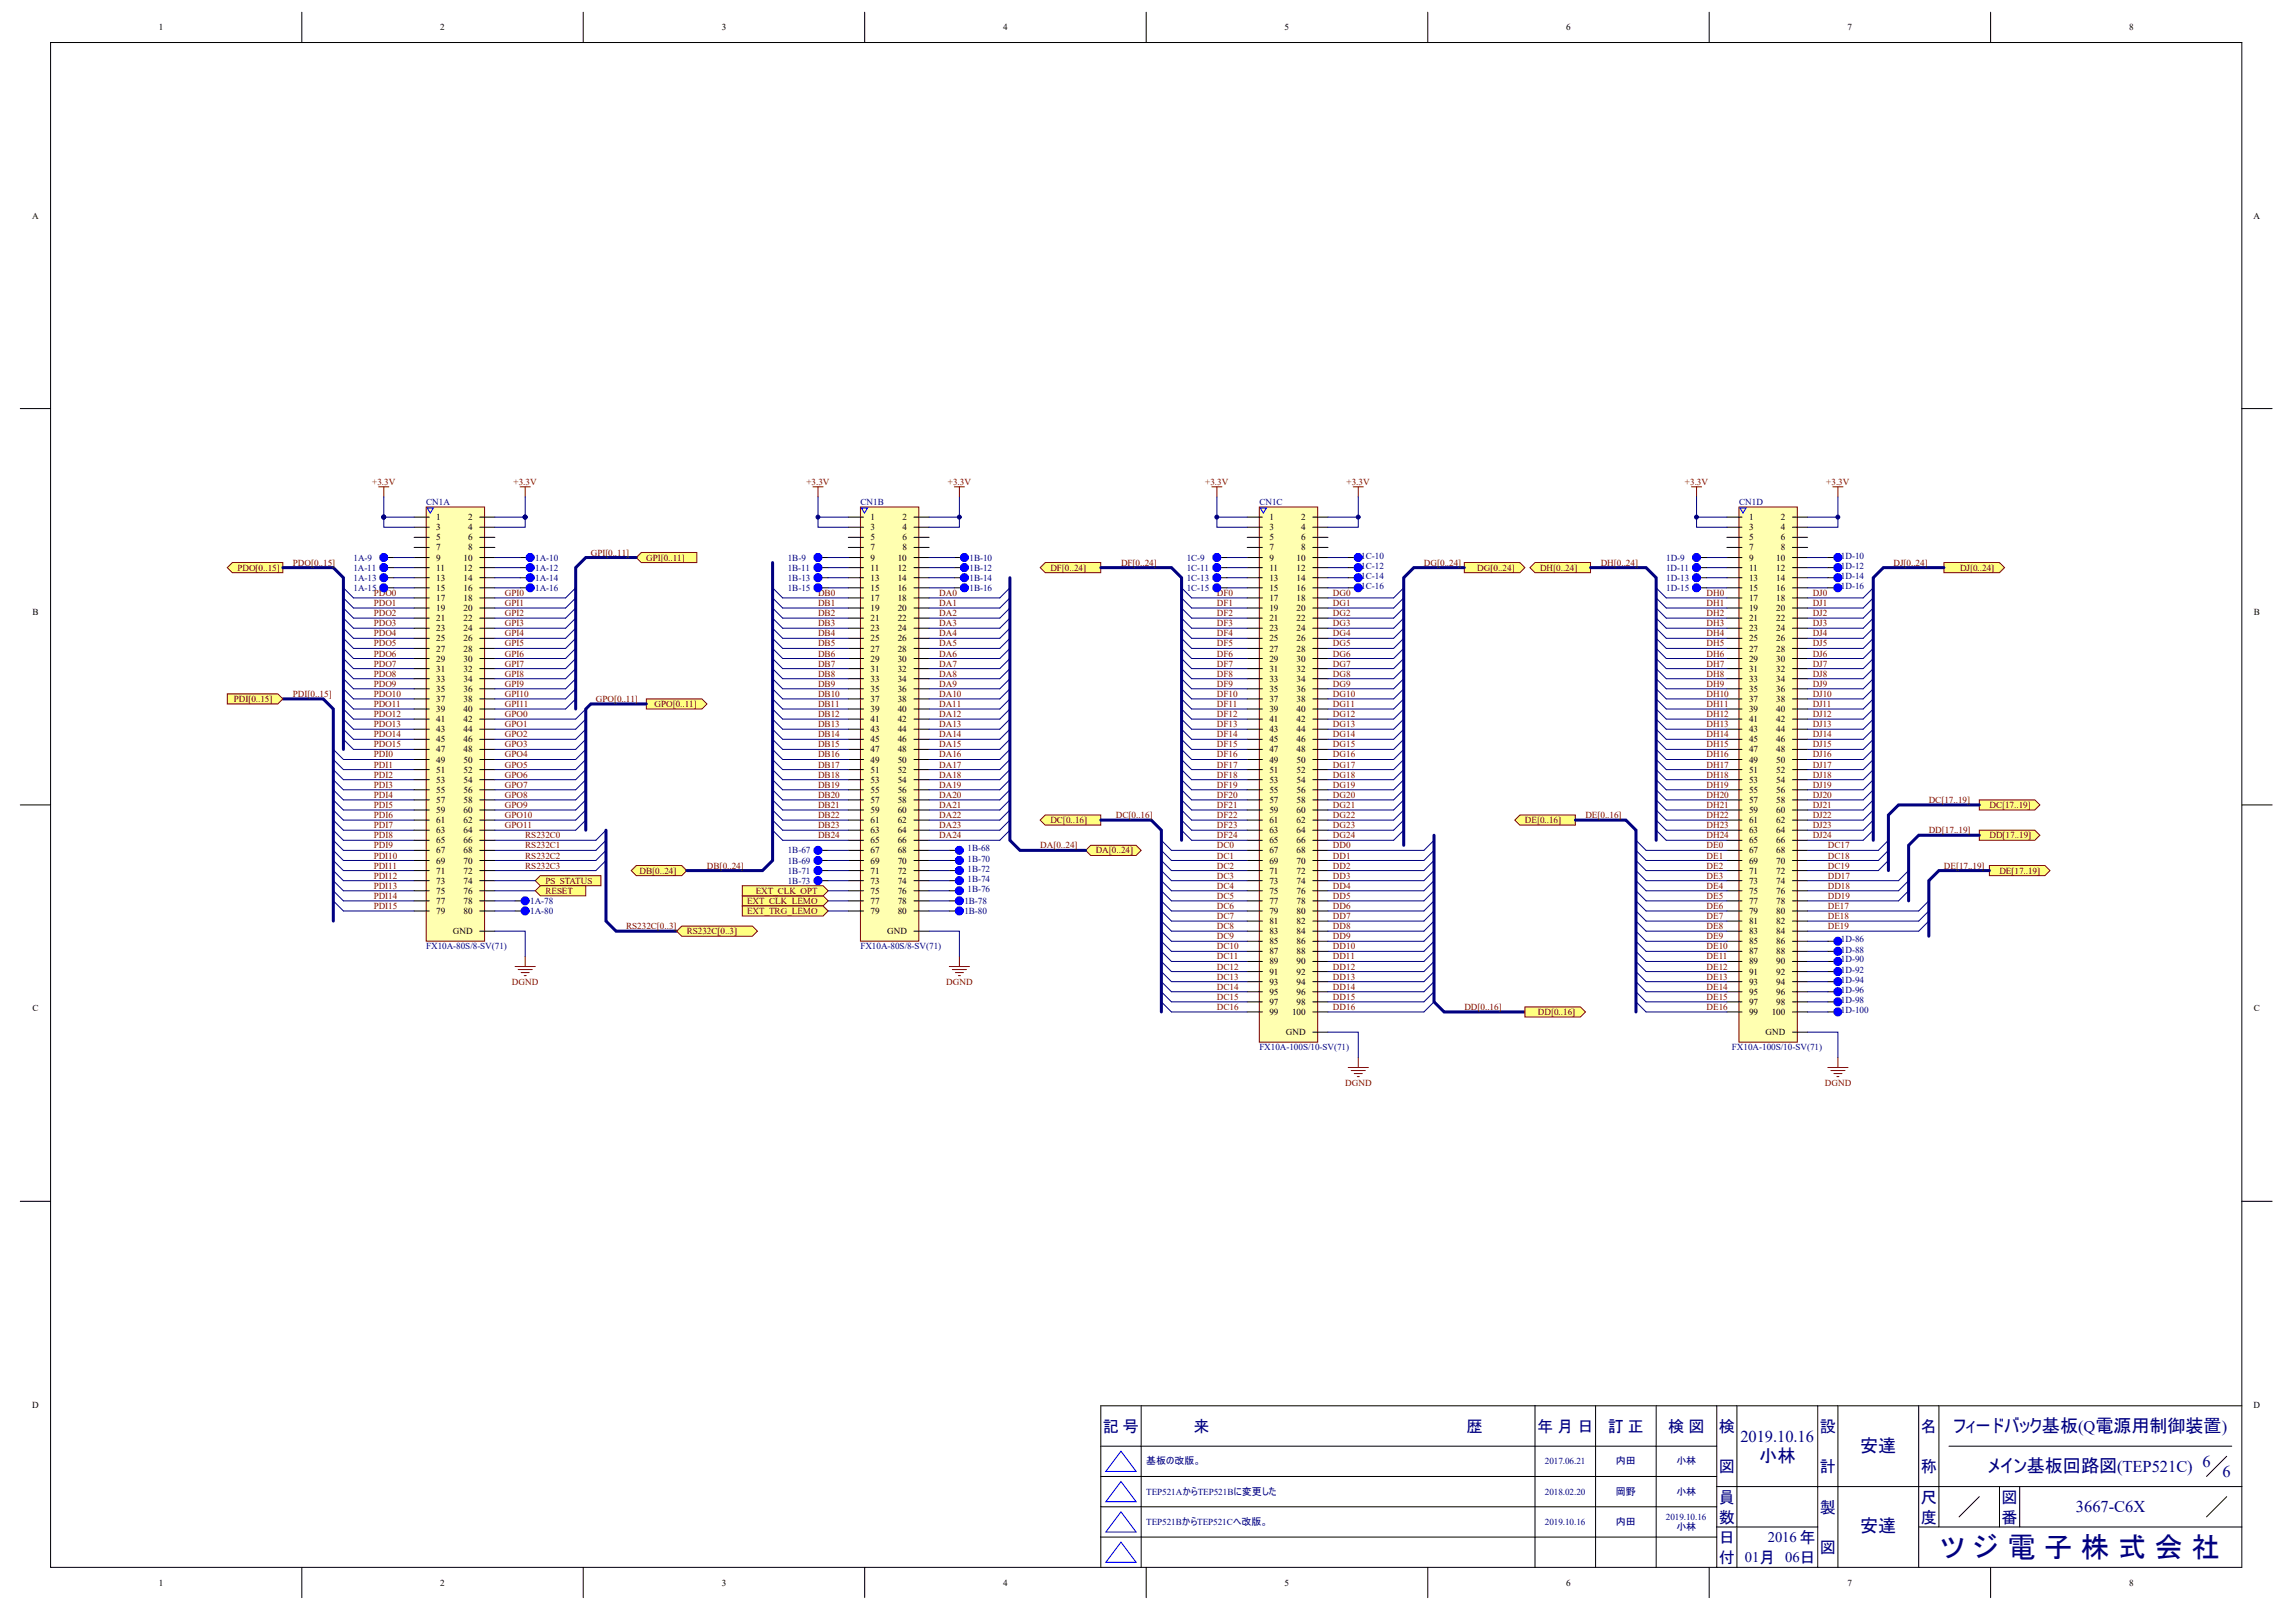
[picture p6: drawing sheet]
<svg xmlns="http://www.w3.org/2000/svg" width="584mm" height="410mm" viewBox="0 0 584 410" stroke-linecap="round" stroke-linejoin="round" font-family="sans-serif">
<defs><g id="words">
<text font-size="7.2" fill="#000080" x="493.6" y="396">ツ ジ 電 子 株 式 会 社</text>
<g font-size="4.6" fill="#000080">
<text x="497" y="364">フィードバック基板(Q電源用制御装置)</text>
<text x="447.6" y="371.7">小林</text>
<text x="473.2" y="369.2">安達</text>
<text x="505.7" y="374.3">メイン基板回路図(TEP521C)</text>
<text x="473.2" y="389.7">安達</text>
</g>
<g font-size="4.2" fill="#000080">
<text x="442.7" y="366.6">2019.10.16</text>
<text x="560.3" y="373">6</text>
<text x="565.4" y="375.6">6</text>
<text x="528.1" y="384.6">3667-C6X</text>
</g>
<g font-size="4.1" fill="#000080">
<text x="280.5" y="364.1">記 号</text>
<text x="303.7" y="364.1">来</text>
<text x="373" y="364.1">歴</text>
<text x="391" y="364.1">年 月 日</text>
<text x="409" y="364.1">訂 正</text>
<text x="424.4" y="364.1">検 図</text>
<text x="437.2" y="364.1">検</text>
<text x="462.9" y="364.1">設</text>
<text x="488.6" y="364.1">名</text>
<text x="437.2" y="374.4">図</text>
<text x="462.9" y="374.4">計</text>
<text x="488.6" y="374.4">称</text>
<text x="437.2" y="382.1">員</text>
<text x="488.6" y="382.1">尺</text>
<text x="509.2" y="382.1">図</text>
<text x="437.2" y="387.2">数</text>
<text x="462.9" y="384.6">製</text>
<text x="488.6" y="387.2">度</text>
<text x="509.2" y="387.2">番</text>
<text x="437.2" y="392.4">日</text>
<text x="462.9" y="394.9">図</text>
<text x="437.2" y="397.5">付</text>
</g>
<g font-size="3.7" fill="#000080">
<text x="449.7" y="392.1">2016年</text>
<text x="443.9" y="397.3">01月 06日</text>
</g>
<g font-size="2.5" fill="#000080">
<text x="291.6" y="372.4">基板の改版。</text>
<text x="411.1" y="372.4">内田</text>
<text x="426.5" y="372.4">小林</text>
<text x="411.1" y="380.1">岡野</text>
<text x="426.5" y="380.1">小林</text>
<text x="411.1" y="387.8">内田</text>
<text x="426.5" y="389.1">小林</text>
</g>
<g font-size="2.3">
<text x="40.4" y="7.8">1</text>
<text x="112" y="7.8">2</text>
<text x="183.6" y="7.8">3</text>
<text x="255.2" y="7.8">4</text>
<text x="326.8" y="7.8">5</text>
<text x="398.4" y="7.8">6</text>
<text x="470" y="7.8">7</text>
<text x="541.6" y="7.8">8</text>
<text x="8.2" y="55.6">A</text>
<text x="573.3" y="55.6">A</text>
<text x="111" y="132.3">1</text>
<text x="111" y="134.9">3</text>
<text x="111" y="137.4">5</text>
<text x="119.1" y="132.3">2</text>
<text x="119.1" y="134.9">4</text>
<text x="119.1" y="137.4">6</text>
<text x="221.5" y="132.3">1</text>
<text x="221.5" y="134.9">3</text>
<text x="221.5" y="137.4">5</text>
<text x="229.6" y="132.3">2</text>
<text x="229.6" y="134.9">4</text>
<text x="229.6" y="137.4">6</text>
<text x="323" y="132.3">1</text>
<text x="323" y="134.9">3</text>
<text x="323" y="137.4">5</text>
<text x="331" y="132.3">2</text>
<text x="331" y="134.9">4</text>
<text x="331" y="137.4">6</text>
<text x="444.9" y="132.3">1</text>
<text x="444.9" y="134.9">3</text>
<text x="444.9" y="137.4">5</text>
<text x="453.1" y="132.3">2</text>
<text x="453.1" y="134.9">4</text>
<text x="453.1" y="137.4">6</text>
<text x="111" y="140">7</text>
<text x="111" y="142.6">9</text>
<text x="117.9" y="142.6">10</text>
<text x="119.1" y="140">8</text>
<text x="221.5" y="140">7</text>
<text x="221.5" y="142.6">9</text>
<text x="228.4" y="142.6">10</text>
<text x="229.6" y="140">8</text>
<text x="323" y="140">7</text>
<text x="323" y="142.6">9</text>
<text x="329.9" y="142.6">10</text>
<text x="331" y="140">8</text>
<text x="444.9" y="140">7</text>
<text x="444.9" y="142.6">9</text>
<text x="451.9" y="142.6">10</text>
<text x="453.1" y="140">8</text>
<text x="111" y="145.1">11</text>
<text x="111" y="147.7">13</text>
<text x="117.9" y="145.1">12</text>
<text x="117.9" y="147.7">14</text>
<text x="221.5" y="145.1">11</text>
<text x="221.5" y="147.7">13</text>
<text x="228.4" y="145.1">12</text>
<text x="228.4" y="147.7">14</text>
<text x="323" y="145.1">11</text>
<text x="323" y="147.7">13</text>
<text x="329.9" y="145.1">12</text>
<text x="329.9" y="147.7">14</text>
<text x="444.9" y="145.1">11</text>
<text x="444.9" y="147.7">13</text>
<text x="451.9" y="145.1">12</text>
<text x="451.9" y="147.7">14</text>
<text x="111" y="150.3">15</text>
<text x="111" y="152.8">17</text>
<text x="111" y="155.4">19</text>
<text x="117.9" y="150.3">16</text>
<text x="117.9" y="152.8">18</text>
<text x="117.9" y="155.4">20</text>
<text x="221.5" y="150.3">15</text>
<text x="221.5" y="152.8">17</text>
<text x="221.5" y="155.4">19</text>
<text x="228.4" y="150.3">16</text>
<text x="228.4" y="152.8">18</text>
<text x="228.4" y="155.4">20</text>
<text x="323" y="150.3">15</text>
<text x="323" y="152.8">17</text>
<text x="323" y="155.4">19</text>
<text x="329.9" y="150.3">16</text>
<text x="329.9" y="152.8">18</text>
<text x="329.9" y="155.4">20</text>
<text x="444.9" y="150.3">15</text>
<text x="444.9" y="152.8">17</text>
<text x="444.9" y="155.4">19</text>
<text x="451.9" y="150.3">16</text>
<text x="451.9" y="152.8">18</text>
<text x="451.9" y="155.4">20</text>
<text x="8.2" y="156.4">B</text>
<text x="111" y="158">21</text>
<text x="111" y="160.5">23</text>
<text x="117.9" y="158">22</text>
<text x="117.9" y="160.5">24</text>
<text x="221.5" y="158">21</text>
<text x="221.5" y="160.5">23</text>
<text x="228.4" y="158">22</text>
<text x="228.4" y="160.5">24</text>
<text x="323" y="158">21</text>
<text x="323" y="160.5">23</text>
<text x="329.9" y="158">22</text>
<text x="329.9" y="160.5">24</text>
<text x="444.9" y="158">21</text>
<text x="444.9" y="160.5">23</text>
<text x="451.9" y="158">22</text>
<text x="451.9" y="160.5">24</text>
<text x="573.4" y="156.4">B</text>
<text x="111" y="163.1">25</text>
<text x="111" y="165.7">27</text>
<text x="117.9" y="163.1">26</text>
<text x="117.9" y="165.7">28</text>
<text x="221.5" y="163.1">25</text>
<text x="221.5" y="165.7">27</text>
<text x="228.4" y="163.1">26</text>
<text x="228.4" y="165.7">28</text>
<text x="323" y="163.1">25</text>
<text x="323" y="165.7">27</text>
<text x="329.9" y="163.1">26</text>
<text x="329.9" y="165.7">28</text>
<text x="444.9" y="163.1">25</text>
<text x="444.9" y="165.7">27</text>
<text x="451.9" y="163.1">26</text>
<text x="451.9" y="165.7">28</text>
<text x="111" y="168.2">29</text>
<text x="111" y="170.8">31</text>
<text x="111" y="173.4">33</text>
<text x="117.9" y="168.2">30</text>
<text x="117.9" y="170.8">32</text>
<text x="117.9" y="173.4">34</text>
<text x="221.5" y="168.2">29</text>
<text x="221.5" y="170.8">31</text>
<text x="221.5" y="173.4">33</text>
<text x="228.4" y="168.2">30</text>
<text x="228.4" y="170.8">32</text>
<text x="228.4" y="173.4">34</text>
<text x="323" y="168.2">29</text>
<text x="323" y="170.8">31</text>
<text x="323" y="173.4">33</text>
<text x="329.9" y="168.2">30</text>
<text x="329.9" y="170.8">32</text>
<text x="329.9" y="173.4">34</text>
<text x="444.9" y="168.2">29</text>
<text x="444.9" y="170.8">31</text>
<text x="444.9" y="173.4">33</text>
<text x="451.9" y="168.2">30</text>
<text x="451.9" y="170.8">32</text>
<text x="451.9" y="173.4">34</text>
<text x="111" y="176">35</text>
<text x="111" y="178.5">37</text>
<text x="117.9" y="176">36</text>
<text x="117.9" y="178.5">38</text>
<text x="221.5" y="176">35</text>
<text x="221.5" y="178.5">37</text>
<text x="228.4" y="176">36</text>
<text x="228.4" y="178.5">38</text>
<text x="323" y="176">35</text>
<text x="323" y="178.5">37</text>
<text x="329.9" y="176">36</text>
<text x="329.9" y="178.5">38</text>
<text x="444.9" y="176">35</text>
<text x="444.9" y="178.5">37</text>
<text x="451.9" y="176">36</text>
<text x="451.9" y="178.5">38</text>
<text x="111" y="181.1">39</text>
<text x="111" y="183.7">41</text>
<text x="117.9" y="181.1">40</text>
<text x="117.9" y="183.7">42</text>
<text x="221.5" y="181.1">39</text>
<text x="221.5" y="183.7">41</text>
<text x="228.4" y="181.1">40</text>
<text x="228.4" y="183.7">42</text>
<text x="323" y="181.1">39</text>
<text x="323" y="183.7">41</text>
<text x="329.9" y="181.1">40</text>
<text x="329.9" y="183.7">42</text>
<text x="444.9" y="181.1">39</text>
<text x="444.9" y="183.7">41</text>
<text x="451.9" y="181.1">40</text>
<text x="451.9" y="183.7">42</text>
<text x="111" y="186.2">43</text>
<text x="111" y="188.8">45</text>
<text x="111" y="191.4">47</text>
<text x="117.9" y="186.2">44</text>
<text x="117.9" y="188.8">46</text>
<text x="117.9" y="191.4">48</text>
<text x="221.5" y="186.2">43</text>
<text x="221.5" y="188.8">45</text>
<text x="221.5" y="191.4">47</text>
<text x="228.4" y="186.2">44</text>
<text x="228.4" y="188.8">46</text>
<text x="228.4" y="191.4">48</text>
<text x="323" y="186.2">43</text>
<text x="323" y="188.8">45</text>
<text x="323" y="191.4">47</text>
<text x="329.9" y="186.2">44</text>
<text x="329.9" y="188.8">46</text>
<text x="329.9" y="191.4">48</text>
<text x="444.9" y="186.2">43</text>
<text x="444.9" y="188.8">45</text>
<text x="444.9" y="191.4">47</text>
<text x="451.9" y="186.2">44</text>
<text x="451.9" y="188.8">46</text>
<text x="451.9" y="191.4">48</text>
<text x="111" y="193.9">49</text>
<text x="111" y="196.5">51</text>
<text x="117.9" y="193.9">50</text>
<text x="117.9" y="196.5">52</text>
<text x="221.5" y="193.9">49</text>
<text x="221.5" y="196.5">51</text>
<text x="228.4" y="193.9">50</text>
<text x="228.4" y="196.5">52</text>
<text x="323" y="193.9">49</text>
<text x="323" y="196.5">51</text>
<text x="329.9" y="193.9">50</text>
<text x="329.9" y="196.5">52</text>
<text x="444.9" y="193.9">49</text>
<text x="444.9" y="196.5">51</text>
<text x="451.9" y="193.9">50</text>
<text x="451.9" y="196.5">52</text>
<text x="111" y="199">53</text>
<text x="111" y="201.6">55</text>
<text x="117.9" y="199">54</text>
<text x="117.9" y="201.6">56</text>
<text x="221.5" y="199">53</text>
<text x="221.5" y="201.6">55</text>
<text x="228.4" y="199">54</text>
<text x="228.4" y="201.6">56</text>
<text x="323" y="199">53</text>
<text x="323" y="201.6">55</text>
<text x="329.9" y="199">54</text>
<text x="329.9" y="201.6">56</text>
<text x="444.9" y="199">53</text>
<text x="444.9" y="201.6">55</text>
<text x="451.9" y="199">54</text>
<text x="451.9" y="201.6">56</text>
<text x="111" y="204.2">57</text>
<text x="111" y="206.7">59</text>
<text x="111" y="209.3">61</text>
<text x="117.9" y="204.2">58</text>
<text x="117.9" y="206.7">60</text>
<text x="117.9" y="209.3">62</text>
<text x="221.5" y="204.2">57</text>
<text x="221.5" y="206.7">59</text>
<text x="221.5" y="209.3">61</text>
<text x="228.4" y="204.2">58</text>
<text x="228.4" y="206.7">60</text>
<text x="228.4" y="209.3">62</text>
<text x="323" y="204.2">57</text>
<text x="323" y="206.7">59</text>
<text x="323" y="209.3">61</text>
<text x="329.9" y="204.2">58</text>
<text x="329.9" y="206.7">60</text>
<text x="329.9" y="209.3">62</text>
<text x="444.9" y="204.2">57</text>
<text x="444.9" y="206.7">59</text>
<text x="444.9" y="209.3">61</text>
<text x="451.9" y="204.2">58</text>
<text x="451.9" y="206.7">60</text>
<text x="451.9" y="209.3">62</text>
<text x="111" y="211.9">63</text>
<text x="111" y="214.5">65</text>
<text x="117.9" y="211.9">64</text>
<text x="117.9" y="214.5">66</text>
<text x="221.5" y="211.9">63</text>
<text x="221.5" y="214.5">65</text>
<text x="228.4" y="211.9">64</text>
<text x="228.4" y="214.5">66</text>
<text x="323" y="211.9">63</text>
<text x="323" y="214.5">65</text>
<text x="329.9" y="211.9">64</text>
<text x="329.9" y="214.5">66</text>
<text x="444.9" y="211.9">63</text>
<text x="444.9" y="214.5">65</text>
<text x="451.9" y="211.9">64</text>
<text x="451.9" y="214.5">66</text>
<text x="111" y="217">67</text>
<text x="111" y="219.6">69</text>
<text x="117.9" y="217">68</text>
<text x="117.9" y="219.6">70</text>
<text x="221.5" y="217">67</text>
<text x="221.5" y="219.6">69</text>
<text x="228.4" y="217">68</text>
<text x="228.4" y="219.6">70</text>
<text x="323" y="217">67</text>
<text x="323" y="219.6">69</text>
<text x="329.9" y="217">68</text>
<text x="329.9" y="219.6">70</text>
<text x="444.9" y="217">67</text>
<text x="444.9" y="219.6">69</text>
<text x="451.9" y="217">68</text>
<text x="451.9" y="219.6">70</text>
<text x="111" y="222.2">71</text>
<text x="111" y="224.8">73</text>
<text x="111" y="227.3">75</text>
<text x="117.9" y="222.2">72</text>
<text x="117.9" y="224.8">74</text>
<text x="117.9" y="227.3">76</text>
<text x="221.5" y="222.2">71</text>
<text x="221.5" y="224.8">73</text>
<text x="221.5" y="227.3">75</text>
<text x="228.4" y="222.2">72</text>
<text x="228.4" y="224.8">74</text>
<text x="228.4" y="227.3">76</text>
<text x="323" y="222.2">71</text>
<text x="323" y="224.8">73</text>
<text x="323" y="227.3">75</text>
<text x="329.9" y="222.2">72</text>
<text x="329.9" y="224.8">74</text>
<text x="329.9" y="227.3">76</text>
<text x="444.9" y="222.2">71</text>
<text x="444.9" y="224.8">73</text>
<text x="444.9" y="227.3">75</text>
<text x="451.9" y="222.2">72</text>
<text x="451.9" y="224.8">74</text>
<text x="451.9" y="227.3">76</text>
<text x="111" y="229.9">77</text>
<text x="111" y="232.5">79</text>
<text x="117.9" y="229.9">78</text>
<text x="117.9" y="232.5">80</text>
<text x="221.5" y="229.9">77</text>
<text x="221.5" y="232.5">79</text>
<text x="228.4" y="229.9">78</text>
<text x="228.4" y="232.5">80</text>
<text x="323" y="229.9">77</text>
<text x="323" y="232.5">79</text>
<text x="329.9" y="229.9">78</text>
<text x="329.9" y="232.5">80</text>
<text x="444.9" y="229.9">77</text>
<text x="444.9" y="232.5">79</text>
<text x="451.9" y="229.9">78</text>
<text x="451.9" y="232.5">80</text>
<text x="115.2" y="237.6">GND</text>
<text x="225.7" y="237.6">GND</text>
<text x="323" y="235">81</text>
<text x="323" y="237.6">83</text>
<text x="329.9" y="235">82</text>
<text x="329.9" y="237.6">84</text>
<text x="444.9" y="235">81</text>
<text x="444.9" y="237.6">83</text>
<text x="451.9" y="235">82</text>
<text x="451.9" y="237.6">84</text>
<text x="323" y="240.1">85</text>
<text x="323" y="242.7">87</text>
<text x="323" y="245.3">89</text>
<text x="329.9" y="240.1">86</text>
<text x="329.9" y="242.7">88</text>
<text x="329.9" y="245.3">90</text>
<text x="444.9" y="240.1">85</text>
<text x="444.9" y="242.7">87</text>
<text x="444.9" y="245.3">89</text>
<text x="451.9" y="240.1">86</text>
<text x="451.9" y="242.7">88</text>
<text x="451.9" y="245.3">90</text>
<text x="323" y="247.8">91</text>
<text x="323" y="250.4">93</text>
<text x="329.9" y="247.8">92</text>
<text x="329.9" y="250.4">94</text>
<text x="444.9" y="247.8">91</text>
<text x="444.9" y="250.4">93</text>
<text x="451.9" y="247.8">92</text>
<text x="451.9" y="250.4">94</text>
<text x="8.2" y="257.1">C</text>
<text x="323" y="253">95</text>
<text x="323" y="255.5">97</text>
<text x="329.9" y="253">96</text>
<text x="329.9" y="255.5">98</text>
<text x="444.9" y="253">95</text>
<text x="444.9" y="255.5">97</text>
<text x="451.9" y="253">96</text>
<text x="451.9" y="255.5">98</text>
<text x="573.4" y="257.1">C</text>
<text x="323" y="258.1">99</text>
<text x="327.1" y="263.3">GND</text>
<text x="328.7" y="258.1">100</text>
<text x="444.9" y="258.1">99</text>
<text x="449.2" y="263.3">GND</text>
<text x="450.7" y="258.1">100</text>
<text x="8.2" y="358">D</text>
<text x="573.3" y="358">D</text>
<text x="40.4" y="403.2">1</text>
<text x="112" y="403.2">2</text>
<text x="183.6" y="403.2">3</text>
<text x="255.2" y="403.2">4</text>
<text x="326.8" y="403.2">5</text>
<text x="398.4" y="403.2">6</text>
<text x="470" y="403.2">7</text>
<text x="541.6" y="403.2">8</text>
</g>
<g font-size="2.3" fill="#800000">
<text x="94.7" y="123.3">+3.3V</text>
<text x="130.7" y="123.3">+3.3V</text>
<text x="205.2" y="123.3">+3.3V</text>
<text x="241.1" y="123.3">+3.3V</text>
<text x="306.6" y="123.3">+3.3V</text>
<text x="342.6" y="123.3">+3.3V</text>
<text x="428.7" y="123.3">+3.3V</text>
<text x="464.6" y="123.3">+3.3V</text>
<text x="74.5" y="143.9">PDO[0..15]</text>
<text x="150.3" y="141.3">GPI[0..11]</text>
<text x="164.4" y="142.6">GPI[0..11]</text>
<text x="285.2" y="143.9">DF[0..24]</text>
<text x="362.3" y="143.9">DG[0..24]</text>
<text x="407.2" y="143.9">DH[0..24]</text>
<text x="481.7" y="143.9">DJ[0..24]</text>
<text x="60.4" y="145.1">PDO[0..15]</text>
<text x="267.2" y="145.1">DF[0..24]</text>
<text x="375.8" y="145.1">DG[0..24]</text>
<text x="391.8" y="145.1">DH[0..24]</text>
<text x="498.6" y="145.1">DJ[0..24]</text>
<text x="95.1" y="151.6">PDO0</text>
<text x="95.1" y="154.1">PDO1</text>
<text x="128.5" y="151.6">GPI0</text>
<text x="128.5" y="154.1">GPI1</text>
<text x="208.1" y="151.6">DB0</text>
<text x="208.1" y="154.1">DB1</text>
<text x="238.9" y="151.6">DA0</text>
<text x="238.9" y="154.1">DA1</text>
<text x="309.6" y="151.6">DF0</text>
<text x="309.6" y="154.1">DF1</text>
<text x="339.1" y="151.6">DG0</text>
<text x="339.1" y="154.1">DG1</text>
<text x="434.2" y="151.6">DH0</text>
<text x="434.2" y="154.1">DH1</text>
<text x="461.1" y="151.6">DJ0</text>
<text x="461.1" y="154.1">DJ1</text>
<text x="95.1" y="156.7">PDO2</text>
<text x="95.1" y="159.3">PDO3</text>
<text x="95.1" y="161.8">PDO4</text>
<text x="128.5" y="156.7">GPI2</text>
<text x="128.5" y="159.3">GPI3</text>
<text x="128.5" y="161.8">GPI4</text>
<text x="208.1" y="156.7">DB2</text>
<text x="208.1" y="159.3">DB3</text>
<text x="208.1" y="161.8">DB4</text>
<text x="238.9" y="156.7">DA2</text>
<text x="238.9" y="159.3">DA3</text>
<text x="238.9" y="161.8">DA4</text>
<text x="309.6" y="156.7">DF2</text>
<text x="309.6" y="159.3">DF3</text>
<text x="309.6" y="161.8">DF4</text>
<text x="339.1" y="156.7">DG2</text>
<text x="339.1" y="159.3">DG3</text>
<text x="339.1" y="161.8">DG4</text>
<text x="434.2" y="156.7">DH2</text>
<text x="434.2" y="159.3">DH3</text>
<text x="434.2" y="161.8">DH4</text>
<text x="461.1" y="156.7">DJ2</text>
<text x="461.1" y="159.3">DJ3</text>
<text x="461.1" y="161.8">DJ4</text>
<text x="95.1" y="164.4">PDO5</text>
<text x="95.1" y="167">PDO6</text>
<text x="128.5" y="164.4">GPI5</text>
<text x="128.5" y="167">GPI6</text>
<text x="208.1" y="164.4">DB5</text>
<text x="208.1" y="167">DB6</text>
<text x="238.9" y="164.4">DA5</text>
<text x="238.9" y="167">DA6</text>
<text x="309.6" y="164.4">DF5</text>
<text x="309.6" y="167">DF6</text>
<text x="339.1" y="164.4">DG5</text>
<text x="339.1" y="167">DG6</text>
<text x="434.2" y="164.4">DH5</text>
<text x="434.2" y="167">DH6</text>
<text x="461.1" y="164.4">DJ5</text>
<text x="461.1" y="167">DJ6</text>
<text x="95.1" y="169.5">PDO7</text>
<text x="95.1" y="172.1">PDO8</text>
<text x="128.5" y="169.5">GPI7</text>
<text x="128.5" y="172.1">GPI8</text>
<text x="208.1" y="169.5">DB7</text>
<text x="208.1" y="172.1">DB8</text>
<text x="238.9" y="169.5">DA7</text>
<text x="238.9" y="172.1">DA8</text>
<text x="309.6" y="169.5">DF7</text>
<text x="309.6" y="172.1">DF8</text>
<text x="339.1" y="169.5">DG7</text>
<text x="339.1" y="172.1">DG8</text>
<text x="434.2" y="169.5">DH7</text>
<text x="434.2" y="172.1">DH8</text>
<text x="461.1" y="169.5">DJ7</text>
<text x="461.1" y="172.1">DJ8</text>
<text x="59.5" y="178.5">PDI[0..15]</text>
<text x="74.5" y="177.2">PDI[0..15]</text>
<text x="95.1" y="174.6">PDO9</text>
<text x="95.1" y="177.2">PDO10</text>
<text x="95.1" y="179.8">PDO11</text>
<text x="128.5" y="174.6">GPI9</text>
<text x="128.5" y="177.2">GPI10</text>
<text x="128.5" y="179.8">GPI11</text>
<text x="151.6" y="178.5">GPO[0..11]</text>
<text x="166.5" y="179.8">GPO[0..11]</text>
<text x="208.1" y="174.6">DB9</text>
<text x="208.1" y="177.2">DB10</text>
<text x="208.1" y="179.8">DB11</text>
<text x="238.9" y="174.6">DA9</text>
<text x="238.9" y="177.2">DA10</text>
<text x="238.9" y="179.8">DA11</text>
<text x="309.6" y="174.6">DF9</text>
<text x="309.6" y="177.2">DF10</text>
<text x="309.6" y="179.8">DF11</text>
<text x="339.1" y="174.6">DG9</text>
<text x="339.1" y="177.2">DG10</text>
<text x="339.1" y="179.8">DG11</text>
<text x="434.2" y="174.6">DH9</text>
<text x="434.2" y="177.2">DH10</text>
<text x="434.2" y="179.8">DH11</text>
<text x="461.1" y="174.6">DJ9</text>
<text x="461.1" y="177.2">DJ10</text>
<text x="461.1" y="179.8">DJ11</text>
<text x="95.1" y="182.3">PDO12</text>
<text x="95.1" y="184.9">PDO13</text>
<text x="128.5" y="182.3">GPO0</text>
<text x="128.5" y="184.9">GPO1</text>
<text x="208.1" y="182.3">DB12</text>
<text x="208.1" y="184.9">DB13</text>
<text x="238.9" y="182.3">DA12</text>
<text x="238.9" y="184.9">DA13</text>
<text x="309.6" y="182.3">DF12</text>
<text x="309.6" y="184.9">DF13</text>
<text x="339.1" y="182.3">DG12</text>
<text x="339.1" y="184.9">DG13</text>
<text x="434.2" y="182.3">DH12</text>
<text x="434.2" y="184.9">DH13</text>
<text x="461.1" y="182.3">DJ12</text>
<text x="461.1" y="184.9">DJ13</text>
<text x="95.1" y="187.5">PDO14</text>
<text x="95.1" y="190.1">PDO15</text>
<text x="128.5" y="187.5">GPO2</text>
<text x="128.5" y="190.1">GPO3</text>
<text x="208.1" y="187.5">DB14</text>
<text x="208.1" y="190.1">DB15</text>
<text x="238.9" y="187.5">DA14</text>
<text x="238.9" y="190.1">DA15</text>
<text x="309.6" y="187.5">DF14</text>
<text x="309.6" y="190.1">DF15</text>
<text x="339.1" y="187.5">DG14</text>
<text x="339.1" y="190.1">DG15</text>
<text x="434.2" y="187.5">DH14</text>
<text x="434.2" y="190.1">DH15</text>
<text x="461.1" y="187.5">DJ14</text>
<text x="461.1" y="190.1">DJ15</text>
<text x="95.1" y="192.6">PDI0</text>
<text x="95.1" y="195.2">PDI1</text>
<text x="95.1" y="197.8">PDI2</text>
<text x="128.5" y="192.6">GPO4</text>
<text x="128.5" y="195.2">GPO5</text>
<text x="128.5" y="197.8">GPO6</text>
<text x="208.1" y="192.6">DB16</text>
<text x="208.1" y="195.2">DB17</text>
<text x="208.1" y="197.8">DB18</text>
<text x="238.9" y="192.6">DA16</text>
<text x="238.9" y="195.2">DA17</text>
<text x="238.9" y="197.8">DA18</text>
<text x="309.6" y="192.6">DF16</text>
<text x="309.6" y="195.2">DF17</text>
<text x="309.6" y="197.8">DF18</text>
<text x="339.1" y="192.6">DG16</text>
<text x="339.1" y="195.2">DG17</text>
<text x="339.1" y="197.8">DG18</text>
<text x="434.2" y="192.6">DH16</text>
<text x="434.2" y="195.2">DH17</text>
<text x="434.2" y="197.8">DH18</text>
<text x="461.1" y="192.6">DJ16</text>
<text x="461.1" y="195.2">DJ17</text>
<text x="461.1" y="197.8">DJ18</text>
<text x="95.1" y="200.4">PDI3</text>
<text x="95.1" y="202.9">PDI4</text>
<text x="128.5" y="200.4">GPO7</text>
<text x="128.5" y="202.9">GPO8</text>
<text x="208.1" y="200.4">DB19</text>
<text x="208.1" y="202.9">DB20</text>
<text x="238.9" y="200.4">DA19</text>
<text x="238.9" y="202.9">DA20</text>
<text x="309.6" y="200.4">DF19</text>
<text x="309.6" y="202.9">DF20</text>
<text x="339.1" y="200.4">DG19</text>
<text x="339.1" y="202.9">DG20</text>
<text x="434.2" y="200.4">DH19</text>
<text x="434.2" y="202.9">DH20</text>
<text x="461.1" y="200.4">DJ19</text>
<text x="461.1" y="202.9">DJ20</text>
<text x="95.1" y="205.5">PDI5</text>
<text x="95.1" y="208.1">PDI6</text>
<text x="128.5" y="205.5">GPO9</text>
<text x="128.5" y="208.1">GPO10</text>
<text x="208.1" y="205.5">DB21</text>
<text x="208.1" y="208.1">DB22</text>
<text x="238.9" y="205.5">DA21</text>
<text x="238.9" y="208.1">DA22</text>
<text x="267.2" y="209.3">DC[0..16]</text>
<text x="283.9" y="208.1">DC[0..16]</text>
<text x="309.6" y="205.5">DF21</text>
<text x="309.6" y="208.1">DF22</text>
<text x="339.1" y="205.5">DG21</text>
<text x="339.1" y="208.1">DG22</text>
<text x="387.9" y="209.3">DE[0..16]</text>
<text x="403.3" y="208.1">DE[0..16]</text>
<text x="434.2" y="205.5">DH21</text>
<text x="434.2" y="208.1">DH22</text>
<text x="461.1" y="205.5">DJ21</text>
<text x="461.1" y="208.1">DJ22</text>
<text x="490.7" y="204.2">DC[17..19]</text>
<text x="506.1" y="205.5">DC[17..19]</text>
<text x="95.1" y="210.6">PDI7</text>
<text x="95.1" y="213.2">PDI8</text>
<text x="95.1" y="215.7">PDI9</text>
<text x="128.5" y="210.6">GPO11</text>
<text x="133.6" y="215.7">RS232C1</text>
<text x="133.6" y="213.2">RS232C0</text>
<text x="208.1" y="210.6">DB23</text>
<text x="208.1" y="213.2">DB24</text>
<text x="238.9" y="210.6">DA23</text>
<text x="238.9" y="213.2">DA24</text>
<text x="264.6" y="215.7">DA[0..24]</text>
<text x="309.6" y="210.6">DF23</text>
<text x="309.6" y="213.2">DF24</text>
<text x="309.6" y="215.7">DC0</text>
<text x="339.1" y="215.7">DD0</text>
<text x="339.1" y="210.6">DG23</text>
<text x="339.1" y="213.2">DG24</text>
<text x="434.2" y="210.6">DH23</text>
<text x="434.2" y="213.2">DH24</text>
<text x="434.2" y="215.7">DE0</text>
<text x="461.1" y="210.6">DJ23</text>
<text x="461.1" y="213.2">DJ24</text>
<text x="465" y="215.7">DC17</text>
<text x="490.7" y="211.9">DD[17..19]</text>
<text x="506.1" y="213.2">DD[17..19]</text>
<text x="95.1" y="218.3">PDI10</text>
<text x="95.1" y="220.9">PDI11</text>
<text x="133.6" y="220.9">RS232C3</text>
<text x="133.6" y="218.3">RS232C2</text>
<text x="179.9" y="220.9">DB[0..24]</text>
<text x="278.8" y="217">DA[0..24]</text>
<text x="309.6" y="218.3">DC1</text>
<text x="309.6" y="220.9">DC2</text>
<text x="339.1" y="218.3">DD1</text>
<text x="339.1" y="220.9">DD2</text>
<text x="434.2" y="218.3">DE1</text>
<text x="434.2" y="220.9">DE2</text>
<text x="465" y="218.3">DC18</text>
<text x="465" y="220.9">DC19</text>
<text x="494.5" y="220.9">DE[17..19]</text>
<text x="95.1" y="223.4">PDI12</text>
<text x="95.1" y="226">PDI13</text>
<text x="138.7" y="224.8">PS_STATUS</text>
<text x="138.7" y="227.3">RESET</text>
<text x="162.7" y="222.2">DB[0..24]</text>
<text x="192.3" y="227.3">EXT_CLK_OPT</text>
<text x="309.6" y="223.4">DC3</text>
<text x="309.6" y="226">DC4</text>
<text x="339.1" y="223.4">DD3</text>
<text x="339.1" y="226">DD4</text>
<text x="434.2" y="223.4">DE3</text>
<text x="434.2" y="226">DE4</text>
<text x="465" y="223.4">DD17</text>
<text x="465" y="226">DD18</text>
<text x="508.7" y="222.2">DE[17..19]</text>
<text x="95.1" y="228.6">PDI14</text>
<text x="95.1" y="231.1">PDI15</text>
<text x="190.1" y="229.9">EXT_CLK_LEMO</text>
<text x="190.1" y="232.5">EXT_TRG_LEMO</text>
<text x="309.6" y="228.6">DC5</text>
<text x="309.6" y="231.1">DC6</text>
<text x="309.6" y="233.7">DC7</text>
<text x="339.1" y="228.6">DD5</text>
<text x="339.1" y="231.1">DD6</text>
<text x="339.1" y="233.7">DD7</text>
<text x="434.2" y="228.6">DE5</text>
<text x="434.2" y="231.1">DE6</text>
<text x="434.2" y="233.7">DE7</text>
<text x="465" y="228.6">DD19</text>
<text x="465" y="231.1">DE17</text>
<text x="465" y="233.7">DE18</text>
<text x="159.3" y="236.3">RS232C[0..3]</text>
<text x="174.7" y="237.6">RS232C[0..3]</text>
<text x="309.6" y="236.3">DC8</text>
<text x="309.6" y="238.9">DC9</text>
<text x="339.1" y="236.3">DD8</text>
<text x="339.1" y="238.9">DD9</text>
<text x="434.2" y="236.3">DE8</text>
<text x="434.2" y="238.9">DE9</text>
<text x="465" y="236.3">DE19</text>
<text x="309.6" y="241.4">DC10</text>
<text x="309.6" y="244">DC11</text>
<text x="339.1" y="241.4">DD10</text>
<text x="339.1" y="244">DD11</text>
<text x="434.2" y="241.4">DE10</text>
<text x="434.2" y="244">DE11</text>
<text x="130.2" y="250.4">DGND</text>
<text x="240.7" y="250.4">DGND</text>
<text x="309.6" y="246.6">DC12</text>
<text x="309.6" y="249.2">DC13</text>
<text x="309.6" y="251.7">DC14</text>
<text x="339.1" y="246.6">DD12</text>
<text x="339.1" y="249.2">DD13</text>
<text x="339.1" y="251.7">DD14</text>
<text x="434.2" y="246.6">DE12</text>
<text x="434.2" y="249.2">DE13</text>
<text x="434.2" y="251.7">DE14</text>
<text x="309.6" y="254.3">DC15</text>
<text x="309.6" y="256.8">DC16</text>
<text x="339.1" y="254.3">DD15</text>
<text x="339.1" y="256.8">DD16</text>
<text x="372.5" y="256.8">DD[0..16]</text>
<text x="434.2" y="254.3">DE15</text>
<text x="434.2" y="256.8">DE16</text>
<text x="391.2" y="258.1">DD[0..16]</text>
<text x="342.2" y="276.1">DGND</text>
<text x="464.2" y="276.1">DGND</text>
</g>
<g font-size="2.3" fill="#000080">
<text x="108.4" y="128.4">CN1A</text>
<text x="218.9" y="128.4">CN1B</text>
<text x="320.4" y="128.4">CN1C</text>
<text x="442.4" y="128.4">CN1D</text>
<text x="89.9" y="142.6">1A-9</text>
<text x="136.2" y="142.6">1A-10</text>
<text x="200.4" y="142.6">1B-9</text>
<text x="246.6" y="142.6">1B-10</text>
<text x="301.9" y="142.6">1C-9</text>
<text x="346.3" y="142">1C-10</text>
<text x="423.9" y="142.6">1D-9</text>
<text x="468.3" y="142">1D-10</text>
<text x="89.9" y="145.1">1A-11</text>
<text x="89.9" y="147.7">1A-13</text>
<text x="136.2" y="145.1">1A-12</text>
<text x="136.2" y="147.7">1A-14</text>
<text x="200.4" y="145.1">1B-11</text>
<text x="200.4" y="147.7">1B-13</text>
<text x="246.6" y="145.1">1B-12</text>
<text x="246.6" y="147.7">1B-14</text>
<text x="301.9" y="145.1">1C-11</text>
<text x="301.9" y="147.7">1C-13</text>
<text x="346.3" y="144.6">1C-12</text>
<text x="346.3" y="147.2">1C-14</text>
<text x="346.3" y="149.7">1C-16</text>
<text x="423.9" y="145.1">1D-11</text>
<text x="423.9" y="147.7">1D-13</text>
<text x="468.3" y="144.6">1D-12</text>
<text x="468.3" y="147.2">1D-14</text>
<text x="468.3" y="149.7">1D-16</text>
<text x="89.9" y="150.3">1A-15</text>
<text x="136.2" y="150.3">1A-16</text>
<text x="200.4" y="150.3">1B-15</text>
<text x="246.6" y="150.3">1B-16</text>
<text x="301.9" y="150.3">1C-15</text>
<text x="423.9" y="150.3">1D-15</text>
<text x="200.4" y="217">1B-67</text>
<text x="200.4" y="219.6">1B-69</text>
<text x="246.1" y="216.5">1B-68</text>
<text x="246.1" y="219.1">1B-70</text>
<text x="246.1" y="221.7">1B-72</text>
<text x="200.4" y="222.2">1B-71</text>
<text x="200.4" y="224.8">1B-73</text>
<text x="246.1" y="224.2">1B-74</text>
<text x="246.1" y="226.8">1B-76</text>
<text x="134.9" y="229.9">1A-78</text>
<text x="134.9" y="232.5">1A-80</text>
<text x="245.3" y="229.9">1B-78</text>
<text x="245.3" y="232.5">1B-80</text>
<text x="468.3" y="239.6">1D-86</text>
<text x="108.4" y="241.4">FX10A-80S/8-SV(71)</text>
<text x="218.9" y="241.4">FX10A-80S/8-SV(71)</text>
<text x="468.3" y="242.2">1D-88</text>
<text x="468.3" y="244.8">1D-90</text>
<text x="468.3" y="247.3">1D-92</text>
<text x="468.3" y="249.9">1D-94</text>
<text x="468.3" y="252.5">1D-96</text>
<text x="468.3" y="255">1D-98</text>
<text x="468.3" y="257.6">1D-100</text>
<text x="320.4" y="267.1">FX10A-100S/10-SV(71)</text>
<text x="440.6" y="267.1">FX10A-100S/10-SV(71)</text>
<text x="393" y="372.4">2017.06.21</text>
<text x="291.6" y="380.1">TEP521AからTEP521Bに変更した</text>
<text x="393" y="380.1">2018.02.20</text>
<text x="291.6" y="387.8">TEP521BからTEP521Cへ改版。</text>
<text x="393" y="387.8">2019.10.16</text>
<text x="423.8" y="386.5">2019.10.16</text>
</g>
</g></defs>
<g fill="none" stroke="#000" stroke-width=".25">
<path d="M76.8 3.1v7.7M148.4 3.1v7.7M220 3.1v7.7M291.6 3.1v7.7M363.2 3.1v7.7M434.8 3.1v7.7M506.4 3.1v7.7M5.2 103.9h7.7M570.3 103.9h7.7M5.2 204.7h7.7M570.3 204.7h7.7M5.2 305.5h7.7"/>
<path d="M570.3 305.5h7.7M76.8 398.6v7.7M148.4 398.6v7.7M220 398.6v7.7M291.6 398.6v7.7M363.2 398.6v7.7M434.8 398.6v7.7M506.4 398.6v7.7"/>
</g>
<g fill="none" stroke="#000" stroke-width=".26">
<path d="M12.9 10.8h557.4v387.8h-557.4zM290.3 357.5v41.1M390.5 357.5v41.1M405.9 357.5v41.1M421.3 357.5v41.1M436.7 357.5v41.1M441.9 357.5v41.1M462.4 357.5v41.1M467.6 357.5v41.1M488.1 357.5v41.1M493.3 357.5v30.8M570.3 357.5h-290.3v41.1"/>
<path d="M280 367.8h156.7M280 375.5h156.7M436.7 378h133.6M495.8 367.8h72M508.7 378v10.3M513.8 378v10.3M566.5 370.3l-5.2 5.2M280 390.9h156.7M280 383.2h156.7M436.7 388.3h25.7M488.1 388.3h82.2M503.5 380.6l-5.1 5.1"/>
<path d="M566.5 380.6l-5.2 5.1"/>
</g>
<path d="M285.2 369l3.8 5.2h-7.7zM285.2 376.7l3.8 5.2h-7.7zM285.2 384.5l3.8 5.1h-7.7zM285.2 392.2l3.8 5.1h-7.7z" fill="none" stroke="#00f" stroke-width=".26"/>
<path d="M154.2 211.1l-2.6 2.6h-25.7M154.2 213.7l-2.6 2.6h-25.7M154.2 216.3l-2.6 2.5h-25.7M154.2 218.8l-2.6 2.6h-25.7" fill="none" stroke="#000080" stroke-width=".26"/>
<path d="M154.2 211.1v23.1l2.5 2.6h15.4" fill="none" stroke="#000080" stroke-width=".77"/>
<path d="M172.1 236.8l1.3-1.3h18l1.3 1.3-1.3 1.3h-18z" fill-rule="evenodd" fill="#ffff80" stroke="#800000" stroke-width=".25"/>
<path d="M84.8 190.6l2.6 2.5" fill="none" stroke="#000080" stroke-width=".26"/>
<path d="M72 177.7h10.2l2.6 2.6v53.9" fill="none" stroke="#000080" stroke-width=".77"/>
<path d="M57.8 176.4h12.9l1.3 1.3-1.3 1.3h-12.9z" fill-rule="evenodd" fill="#ffff80" stroke="#800000" stroke-width=".25"/>
<g fill="none" stroke="#000080" stroke-width=".26">
<path d="M84.8 193.1l2.6 2.6h17.9M84.8 195.7l2.6 2.6h17.9M84.8 198.3l2.6 2.5h17.9M87.4 193.1h17.9M84.8 200.8l2.6 2.6h17.9M84.8 203.4l2.6 2.6h17.9M84.8 206l2.6 2.5h17.9M84.8 208.5l2.6 2.6h17.9M84.8 211.1l2.6 2.6h17.9M84.8 213.7l2.6 2.6h17.9M84.8 216.3l2.6 2.5h17.9M84.8 218.8l2.6 2.6h17.9"/>
<path d="M84.8 221.4l2.6 2.6h17.9M84.8 224l2.6 2.5h17.9M84.8 226.5l2.6 2.6h17.9M84.8 229.1l2.6 2.6h17.9"/>
</g>
<g fill="#ffff80" stroke="#800000" stroke-width=".25">
<path d="M136.2 224l1.3-1.3h15.4v2.5h-15.4z" fill-rule="evenodd"/>
<path d="M57.8 144.3l1.3-1.2h12.9v2.5h-12.9z" fill-rule="evenodd"/>
</g>
<path d="M72 144.3h12.8l2.6 2.6v43.7" fill="none" stroke="#000080" stroke-width=".77"/>
<g fill="none" stroke="#000080" stroke-width=".26">
<path d="M87.4 149.5l2.5 2.6h15.4M87.4 159.8l2.5 2.5h15.4M87.4 157.2l2.5 2.6h15.4M87.4 154.6l2.5 2.6h15.4M87.4 152.1l2.5 2.5h15.4M87.4 167.5l2.5 2.5h15.4M87.4 164.9l2.5 2.6h15.4M87.4 162.3l2.5 2.6h15.4M87.4 170l2.5 2.6h15.4M87.4 177.7l2.5 2.6h15.4M87.4 175.2l2.5 2.5h15.4M87.4 172.6l2.5 2.6h15.4"/>
<path d="M87.4 188l2.5 2.6h15.4M87.4 185.4l2.5 2.6h15.4M87.4 182.9l2.5 2.5h15.4M87.4 180.3l2.5 2.6h15.4"/>
</g>
<path d="M108.4 128.9h14.9v110.4h-14.9z" fill="#ffffb0" stroke="#800000" stroke-width=".25"/>
<g fill="none" stroke="#000" stroke-width=".26">
<path d="M105.3 131.5h3.9M105.3 134.1h3.9M105.3 136.6h3.9M105.3 139.2h3.9M122 131.5h3.9M122 134.1h3.9M122 136.6h3.9M122 139.2h3.9M105.3 141.8h3.9M105.3 144.3h3.9M105.3 146.9h3.9M105.3 149.5h3.9"/>
<path d="M105.3 152.1h3.9M105.3 154.6h3.9M105.3 157.2h3.9M105.3 159.8h3.9M122 141.8h3.9M122 144.3h3.9M122 146.9h3.9M122 149.5h3.9M122 152.1h3.9M122 154.6h3.9M122 157.2h3.9M122 159.8h3.9"/>
<path d="M105.3 162.3h3.9M105.3 164.9h3.9M105.3 167.5h3.9M105.3 170h3.9M105.3 172.6h3.9M105.3 175.2h3.9M105.3 177.7h3.9M122 162.3h3.9M122 164.9h3.9M122 167.5h3.9M122 170h3.9M122 172.6h3.9"/>
<path d="M122 175.2h3.9M122 177.7h3.9M105.3 180.3h3.9M105.3 182.9h3.9M105.3 185.4h3.9M105.3 188h3.9M105.3 190.6h3.9M105.3 193.1h3.9M105.3 195.7h3.9M105.3 198.3h3.9M122 180.3h3.9M122 182.9h3.9"/>
<path d="M122 185.4h3.9M122 188h3.9M122 190.6h3.9M122 193.1h3.9M122 195.7h3.9M122 198.3h3.9M105.3 200.8h3.9M105.3 203.4h3.9M105.3 206h3.9M105.3 208.5h3.9M105.3 211.1h3.9M105.3 213.7h3.9"/>
<path d="M105.3 216.3h3.9M105.3 218.8h3.9M122 200.8h3.9M122 203.4h3.9M122 206h3.9M122 208.5h3.9M122 211.1h3.9M122 213.7h3.9M122 216.3h3.9M122 218.8h3.9M105.3 221.4h3.9M105.3 224h3.9"/>
<path d="M105.3 226.5h3.9M105.3 229.1h3.9M105.3 231.7h3.9M122 221.4h3.9M122 224h3.9M122 226.5h3.9M122 229.1h3.9M122 231.7h3.9M122 236.8h3.9"/>
</g>
<path d="M108.7 129.2h1.5l-.7 1.3z" fill="none" stroke="#00f" stroke-width=".26"/>
<path d="M320.4 128.9h14.8v136.1h-14.8z" fill="#ffffb0" stroke="#800000" stroke-width=".25"/>
<g fill="none" stroke="#000" stroke-width=".26">
<path d="M317.3 131.5h3.8M317.3 134.1h3.8M317.3 136.6h3.8M317.3 139.2h3.8M334 131.5h3.8M334 134.1h3.8M334 136.6h3.8M334 139.2h3.8M317.3 141.8h3.8M317.3 144.3h3.8M317.3 146.9h3.8M317.3 149.5h3.8"/>
<path d="M317.3 152.1h3.8M317.3 154.6h3.8M317.3 157.2h3.8M317.3 159.8h3.8M334 141.8h3.8M334 144.3h3.8M334 146.9h3.8M334 149.5h3.8M334 152.1h3.8M334 154.6h3.8M334 157.2h3.8M334 159.8h3.8"/>
<path d="M317.3 162.3h3.8M317.3 164.9h3.8M317.3 167.5h3.8M317.3 170h3.8M317.3 172.6h3.8M317.3 175.2h3.8M317.3 177.7h3.8M334 162.3h3.8M334 164.9h3.8M334 167.5h3.8M334 170h3.8M334 172.6h3.8"/>
<path d="M334 175.2h3.8M334 177.7h3.8M317.3 180.3h3.8M317.3 182.9h3.8M317.3 185.4h3.8M317.3 188h3.8M317.3 190.6h3.8M317.3 193.1h3.8M317.3 195.7h3.8M317.3 198.3h3.8M334 180.3h3.8M334 182.9h3.8"/>
<path d="M334 185.4h3.8M334 188h3.8M334 190.6h3.8M334 193.1h3.8M334 195.7h3.8M334 198.3h3.8M317.3 200.8h3.8M317.3 203.4h3.8M317.3 206h3.8M317.3 208.5h3.8M317.3 211.1h3.8M317.3 213.7h3.8"/>
<path d="M317.3 216.3h3.8M317.3 218.8h3.8M334 200.8h3.8M334 203.4h3.8M334 206h3.8M334 208.5h3.8M334 211.1h3.8M334 213.7h3.8M334 216.3h3.8M334 218.8h3.8M317.3 221.4h3.8M317.3 224h3.8"/>
<path d="M317.3 226.5h3.8M317.3 229.1h3.8M317.3 231.7h3.8M317.3 234.2h3.8M317.3 236.8h3.8M317.3 239.4h3.8M334 221.4h3.8M334 224h3.8M334 226.5h3.8M334 229.1h3.8M334 231.7h3.8M334 234.2h3.8"/>
<path d="M334 236.8h3.8M334 239.4h3.8M317.3 241.9h3.8M317.3 244.5h3.8M317.3 247.1h3.8M317.3 249.6h3.8M317.3 252.2h3.8M317.3 254.8h3.8M317.3 257.3h3.8M334 241.9h3.8M334 244.5h3.8M334 247.1h3.8"/>
<path d="M334 249.6h3.8M334 252.2h3.8M334 254.8h3.8M334 257.3h3.8M334 262.5h3.8"/>
</g>
<path d="M320.6 129.2h1.6l-.8 1.3z" fill="none" stroke="#00f" stroke-width=".26"/>
<path d="M218.9 128.9h14.8v110.4h-14.8z" fill="#ffffb0" stroke="#800000" stroke-width=".25"/>
<g fill="none" stroke="#000" stroke-width=".26">
<path d="M215.8 131.5h3.9M215.8 134.1h3.9M215.8 136.6h3.9M215.8 139.2h3.9M232.5 131.5h3.9M232.5 134.1h3.9M232.5 136.6h3.9M232.5 139.2h3.9M215.8 141.8h3.9M215.8 144.3h3.9M215.8 146.9h3.9M215.8 149.5h3.9"/>
<path d="M215.8 152.1h3.9M215.8 154.6h3.9M215.8 157.2h3.9M215.8 159.8h3.9M232.5 141.8h3.9M232.5 144.3h3.9M232.5 146.9h3.9M232.5 149.5h3.9M232.5 152.1h3.9M232.5 154.6h3.9M232.5 157.2h3.9M232.5 159.8h3.9"/>
<path d="M215.8 162.3h3.9M215.8 164.9h3.9M215.8 167.5h3.9M215.8 170h3.9M215.8 172.6h3.9M215.8 175.2h3.9M215.8 177.7h3.9M232.5 162.3h3.9M232.5 164.9h3.9M232.5 167.5h3.9M232.5 170h3.9M232.5 172.6h3.9"/>
<path d="M232.5 175.2h3.9M232.5 177.7h3.9M215.8 180.3h3.9M215.8 182.9h3.9M215.8 185.4h3.9M215.8 188h3.9M215.8 190.6h3.9M215.8 193.1h3.9M215.8 195.7h3.9M215.8 198.3h3.9M232.5 180.3h3.9M232.5 182.9h3.9"/>
<path d="M232.5 185.4h3.9M232.5 188h3.9M232.5 190.6h3.9M232.5 193.1h3.9M232.5 195.7h3.9M232.5 198.3h3.9M215.8 200.8h3.9M215.8 203.4h3.9M215.8 206h3.9M215.8 208.5h3.9M215.8 211.1h3.9M215.8 213.7h3.9"/>
<path d="M215.8 216.3h3.9M215.8 218.8h3.9M232.5 200.8h3.9M232.5 203.4h3.9M232.5 206h3.9M232.5 208.5h3.9M232.5 211.1h3.9M232.5 213.7h3.9M232.5 216.3h3.9M232.5 218.8h3.9M215.8 221.4h3.9M215.8 224h3.9"/>
<path d="M215.8 226.5h3.9M215.8 229.1h3.9M215.8 231.7h3.9M232.5 221.4h3.9M232.5 224h3.9M232.5 226.5h3.9M232.5 229.1h3.9M232.5 231.7h3.9M232.5 236.8h3.9"/>
</g>
<path d="M219.2 129.2h1.5l-.8 1.3z" fill="none" stroke="#00f" stroke-width=".26"/>
<path d="M442.4 128.9h14.8v136.1h-14.8z" fill="#ffffb0" stroke="#800000" stroke-width=".25"/>
<g fill="none" stroke="#000" stroke-width=".26">
<path d="M439.3 131.5h3.9M439.3 134.1h3.9M439.3 136.6h3.9M439.3 139.2h3.9M456 131.5h3.9M456 134.1h3.9M456 136.6h3.9M456 139.2h3.9M439.3 141.8h3.9M439.3 144.3h3.9M439.3 146.9h3.9M439.3 149.5h3.9"/>
<path d="M439.3 152.1h3.9M439.3 154.6h3.9M439.3 157.2h3.9M439.3 159.8h3.9M456 141.8h3.9M456 144.3h3.9M456 146.9h3.9M456 149.5h3.9M456 152.1h3.9M456 154.6h3.9M456 157.2h3.9M456 159.8h3.9"/>
<path d="M439.3 162.3h3.9M439.3 164.9h3.9M439.3 167.5h3.9M439.3 170h3.9M439.3 172.6h3.9M439.3 175.2h3.9M439.3 177.7h3.9M456 162.3h3.9M456 164.9h3.9M456 167.5h3.9M456 170h3.9M456 172.6h3.9"/>
<path d="M456 175.2h3.9M456 177.7h3.9M439.3 180.3h3.9M439.3 182.9h3.9M439.3 185.4h3.9M439.3 188h3.9M439.3 190.6h3.9M439.3 193.1h3.9M439.3 195.7h3.9M439.3 198.3h3.9M456 180.3h3.9M456 182.9h3.9"/>
<path d="M456 185.4h3.9M456 188h3.9M456 190.6h3.9M456 193.1h3.9M456 195.7h3.9M456 198.3h3.9M439.3 200.8h3.9M439.3 203.4h3.9M439.3 206h3.9M439.3 208.5h3.9M439.3 211.1h3.9M439.3 213.7h3.9"/>
<path d="M439.3 216.3h3.9M439.3 218.8h3.9M456 200.8h3.9M456 203.4h3.9M456 206h3.9M456 208.5h3.9M456 211.1h3.9M456 213.7h3.9M456 216.3h3.9M456 218.8h3.9M439.3 221.4h3.9M439.3 224h3.9"/>
<path d="M439.3 226.5h3.9M439.3 229.1h3.9M439.3 231.7h3.9M439.3 234.2h3.9M439.3 236.8h3.9M439.3 239.4h3.9M456 221.4h3.9M456 224h3.9M456 226.5h3.9M456 229.1h3.9M456 231.7h3.9M456 234.2h3.9"/>
<path d="M456 236.8h3.9M456 239.4h3.9M439.3 241.9h3.9M439.3 244.5h3.9M439.3 247.1h3.9M439.3 249.6h3.9M439.3 252.2h3.9M439.3 254.8h3.9M439.3 257.3h3.9M456 241.9h3.9M456 244.5h3.9M456 247.1h3.9"/>
<path d="M456 249.6h3.9M456 252.2h3.9M456 254.8h3.9M456 257.3h3.9M456 262.5h3.9"/>
</g>
<path d="M442.6 129.2h1.6l-.8 1.3z" fill="none" stroke="#00f" stroke-width=".26"/>
<path d="M164.4 177.7h14.2l1.2 1.3-1.2 1.3h-14.2z" fill-rule="evenodd" fill="#ffff80" stroke="#800000" stroke-width=".25"/>
<path d="M164.4 179h-14.1l-1.3 1.3v30.8M364.8 212.4v42.4l2.6 2.5h20.5" fill="none" stroke="#000080" stroke-width=".77"/>
<g fill="none" stroke="#000080" stroke-width=".26">
<path d="M149 180.3l-2.5 2.6h-20.6M149 198.3l-2.5 2.5h-20.6M149 195.7l-2.5 2.6h-20.6M149 193.1l-2.5 2.6h-20.6M149 190.6l-2.5 2.5h-20.6M149 188l-2.5 2.6h-20.6M149 185.4l-2.5 2.6h-20.6M149 182.9l-2.5 2.5h-20.6M149 206l-2.5 2.5h-20.6M149 203.4l-2.5 2.6h-20.6M149 200.8l-2.5 2.6h-20.6M149 208.5l-2.5 2.6h-20.6"/>
<path d="M364.8 213.7l-2.6 2.6h-24.4M364.8 218.8l-2.6 2.6h-24.4M364.8 216.3l-2.6 2.5h-24.4M364.8 221.4l-2.6 2.6h-24.4M364.8 226.5l-2.6 2.6h-24.4M364.8 224l-2.6 2.5h-24.4M364.8 231.7l-2.6 2.5h-24.4M364.8 229.1l-2.6 2.6h-24.4M364.8 234.2l-2.6 2.6h-24.4M364.8 239.4l-2.6 2.5h-24.4M364.8 236.8l-2.6 2.6h-24.4M485.6 221.4l-2.6 2.6h-23.1"/>
<path d="M485.6 226.5l-2.6 2.6h-23.1M485.6 224l-2.6 2.5h-23.1M490.7 231.7l-2.6 2.5h-28.2M490.7 229.1l-2.6 2.6h-28.2M490.7 234.2l-2.6 2.6h-28.2M364.8 241.9l-2.6 2.6h-24.4M364.8 247.1l-2.6 2.5h-24.4M364.8 244.5l-2.6 2.6h-24.4M364.8 252.2l-2.6 2.6h-24.4M364.8 249.6l-2.6 2.6h-24.4M364.8 254.8l-2.6 2.5h-24.4"/>
</g>
<g fill="#ffff80" stroke="#800000" stroke-width=".25">
<path d="M387.9 256.1h14.2l1.2 1.2-1.2 1.3h-14.2z" fill-rule="evenodd"/>
<path d="M372.5 143.1h14.1l1.3 1.2-1.3 1.3h-14.1z" fill-rule="evenodd"/>
</g>
<path d="M372.5 144.3h-12.8l-2.6 2.6v68.1" fill="none" stroke="#000080" stroke-width=".77"/>
<g fill="none" stroke="#000080" stroke-width=".26">
<path d="M357.1 149.5l-2.6 2.6h-16.7M357.1 157.2l-2.6 2.6h-16.7M357.1 154.6l-2.6 2.6h-16.7M357.1 152.1l-2.6 2.5h-16.7M357.1 159.8l-2.6 2.5h-16.7M357.1 162.3l-2.6 2.6h-16.7M357.1 167.5l-2.6 2.5h-16.7M357.1 164.9l-2.6 2.6h-16.7M357.1 170l-2.6 2.6h-16.7M357.1 177.7l-2.6 2.6h-16.7M357.1 175.2l-2.6 2.5h-16.7M357.1 172.6l-2.6 2.6h-16.7"/>
<path d="M357.1 182.9l-2.6 2.5h-16.7M357.1 180.3l-2.6 2.6h-16.7M357.1 188l-2.6 2.6h-16.7M357.1 185.4l-2.6 2.6h-16.7M357.1 190.6l-2.6 2.5h-16.7M357.1 198.3l-2.6 2.5h-16.7M357.1 195.7l-2.6 2.6h-16.7M357.1 193.1l-2.6 2.6h-16.7M357.1 203.4l-2.6 2.6h-16.7M357.1 200.8l-2.6 2.6h-16.7M357.1 208.5l-2.6 2.6h-16.7M357.1 206l-2.6 2.5h-16.7"/>
<path d="M357.1 211.1l-2.6 2.6"/>
</g>
<path d="M389.2 144.3l1.3-1.2h14.1v2.5h-14.1z" fill-rule="evenodd" fill="#ffff80" stroke="#800000" stroke-width=".25"/>
<path d="M404.6 144.3h14.2l2.5 2.6v66.8" fill="none" stroke="#000080" stroke-width=".77"/>
<g fill="none" stroke="#000080" stroke-width=".26">
<path d="M421.3 149.5l2.6 2.6h15.4M421.3 157.2l2.6 2.6h15.4M421.3 154.6l2.6 2.6h15.4M421.3 152.1l2.6 2.5h15.4M421.3 159.8l2.6 2.5h15.4M421.3 162.3l2.6 2.6h15.4M421.3 167.5l2.6 2.5h15.4M421.3 164.9l2.6 2.6h15.4M421.3 170l2.6 2.6h15.4M421.3 177.7l2.6 2.6h15.4M421.3 175.2l2.6 2.5h15.4M421.3 172.6l2.6 2.6h15.4"/>
<path d="M421.3 182.9l2.6 2.5h15.4M421.3 180.3l2.6 2.6h15.4M421.3 188l2.6 2.6h15.4M421.3 185.4l2.6 2.6h15.4M421.3 190.6l2.6 2.5h15.4M421.3 198.3l2.6 2.5h15.4M421.3 195.7l2.6 2.6h15.4M421.3 193.1l2.6 2.6h15.4M421.3 203.4l2.6 2.6h15.4M421.3 200.8l2.6 2.6h15.4M421.3 208.5l2.6 2.6h15.4M421.3 206l2.6 2.5h15.4"/>
<path d="M421.3 211.1l2.6 2.6"/>
</g>
<path d="M494.5 143.1h14.2l1.3 1.2-1.3 1.3h-14.2z" fill-rule="evenodd" fill="#ffff80" stroke="#800000" stroke-width=".25"/>
<path d="M494.5 144.3h-15.4l-2.5 2.6v66.8" fill="none" stroke="#000080" stroke-width=".77"/>
<g fill="none" stroke="#000080" stroke-width=".26">
<path d="M476.6 149.5l-2.6 2.6h-14.1M476.6 157.2l-2.6 2.6h-14.1M476.6 154.6l-2.6 2.6h-14.1M476.6 152.1l-2.6 2.5h-14.1M476.6 159.8l-2.6 2.5h-14.1M476.6 162.3l-2.6 2.6h-14.1M476.6 167.5l-2.6 2.5h-14.1M476.6 164.9l-2.6 2.6h-14.1M476.6 170l-2.6 2.6h-14.1M476.6 177.7l-2.6 2.6h-14.1M476.6 175.2l-2.6 2.5h-14.1M476.6 172.6l-2.6 2.6h-14.1"/>
<path d="M476.6 182.9l-2.6 2.5h-14.1M476.6 180.3l-2.6 2.6h-14.1M476.6 188l-2.6 2.6h-14.1M476.6 185.4l-2.6 2.6h-14.1M476.6 190.6l-2.6 2.5h-14.1M476.6 198.3l-2.6 2.5h-14.1M476.6 195.7l-2.6 2.6h-14.1M476.6 193.1l-2.6 2.6h-14.1M476.6 203.4l-2.6 2.6h-14.1M476.6 200.8l-2.6 2.6h-14.1M476.6 208.5l-2.6 2.6h-14.1M476.6 206l-2.6 2.5h-14.1"/>
<path d="M476.6 211.1l-2.6 2.6"/>
</g>
<g fill="#ffff80" stroke="#800000" stroke-width=".25">
<path d="M188.8 227.8h20.6l1.3 1.3-1.3 1.3h-20.6z" fill-rule="evenodd"/>
<path d="M188.8 230.4h20.6l1.3 1.3-1.3 1.2h-20.6z" fill-rule="evenodd"/>
<path d="M188.8 225.2h20.6l1.3 1.3-1.3 1.3h-20.6z" fill-rule="evenodd"/>
</g>
<path d="M210.7 226.5h5.1M210.7 229.1h5.1M210.7 231.7h5.1" fill="none" stroke="#000080" stroke-width=".26"/>
<path d="M161.9 141.8l1.2-1.3h14.2v2.6h-14.2z" fill-rule="evenodd" fill="#ffff80" stroke="#800000" stroke-width=".25"/>
<g fill="none" stroke="#000080" stroke-width=".26">
<path d="M97.6 126.4v5.1M133.6 126.4v5.1M208.1 126.4v7.7h7.7M208.1 131.5h7.7M236.4 131.5h7.7M244.1 126.4v7.7h-7.7M100.2 141.8h5.1M100.2 144.3h5.1M100.2 146.9h5.1M100.2 149.5h5.1M125.9 141.8h6.4M125.9 144.3h6.4"/>
<path d="M125.9 146.9h6.4M125.9 149.5h6.4M146.5 149.5l-2.6 2.6h-18M146.5 157.2l-2.6 2.6h-18M146.5 154.6l-2.6 2.6h-18M146.5 152.1l-2.6 2.5h-18M146.5 159.8l-2.6 2.5h-18M146.5 167.5l-2.6 2.5h-18M146.5 164.9l-2.6 2.6h-18M146.5 162.3l-2.6 2.6h-18M146.5 170l-2.6 2.6h-18M146.5 177.7l-2.6 2.6h-18"/>
<path d="M146.5 175.2l-2.6 2.5h-18M146.5 172.6l-2.6 2.6h-18M337.8 213.7h16.7M423.9 213.7h15.4M459.9 213.7h14.1M125.9 236.8h7.7v6.4M125.9 224h10.3M125.9 226.5h10.3M125.9 229.1h5.1M125.9 231.7h5.1M236.4 236.8h7.7v6.4"/>
</g>
<path d="M161.9 141.8h-12.9l-2.5 2.5v36" fill="none" stroke="#000080" stroke-width=".77"/>
<g fill="none" stroke="#800000" stroke-width=".26">
<path d="M96.4 123.8h2.5M97.6 123.8v2.6M132.3 123.8h2.6M133.6 123.8v2.6M206.8 123.8h2.6M208.1 123.8v2.6M242.8 123.8h2.6M244.1 123.8v2.6M131 245.8h5.2M131.8 246.6h3.6M132.6 247.3h2M133.4 248.1h.5"/>
<path d="M133.6 243.2v2.6M241.5 245.8h5.1M242.3 246.6h3.6M243 247.3h2.1M243.8 248.1h.5M244.1 243.2v2.6"/>
</g>
<g fill="#000080" stroke="#000080" stroke-width=".25">
<circle cx="97.6" cy="131.5" r=".49"/>
<circle cx="133.6" cy="131.5" r=".49"/>
<circle cx="208.1" cy="131.5" r=".49"/>
<circle cx="244" cy="131.5" r=".49"/>
</g>
<path d="M98.2 141.8h2M98.2 144.3h2M98.2 146.9h2M98.2 149.5h2M132.3 141.8h2.1M132.3 144.3h2.1M132.3 146.9h2.1M132.3 149.5h2.1M131 229.1h2.1M131 231.7h2.1" fill="none" stroke="#000" stroke-width=".26"/>
<g fill="none" stroke="#00f" stroke-width="1.3">
<circle cx="97.6" cy="146.9" r=".49"/>
<circle cx="97.6" cy="141.8" r=".49"/>
<circle cx="97.6" cy="149.5" r=".49"/>
<circle cx="97.6" cy="144.3" r=".49"/>
<circle cx="134.9" cy="146.9" r=".49"/>
<circle cx="134.9" cy="141.8" r=".49"/>
<circle cx="134.9" cy="149.5" r=".49"/>
<circle cx="134.9" cy="144.3" r=".49"/>
<circle cx="133.6" cy="231.6" r=".49"/>
<circle cx="133.6" cy="229.1" r=".49"/>
</g>
<path d="M160.6 221.4l1.3-1.3h11.5l1.3 1.3-1.3 1.3h-11.5z" fill-rule="evenodd" fill="#ffff80" stroke="#800000" stroke-width=".25"/>
<path d="M196.5 143.1v75.7l-2.5 2.6h-19.3" fill="none" stroke="#000080" stroke-width=".77"/>
<g fill="none" stroke="#000080" stroke-width=".26">
<path d="M196.5 149.5l2.6 2.6h16.7M196.5 152.1l2.6 2.5h16.7M196.5 154.6l2.6 2.6h16.7M196.5 157.2l2.6 2.6h16.7M196.5 159.8l2.6 2.5h16.7M210.7 141.8h5.1M210.7 144.3h5.1M210.7 146.9h5.1M210.7 149.5h5.1M236.4 141.8h6.4M236.4 144.3h6.4M236.4 146.9h6.4"/>
<path d="M236.4 149.5h6.4M196.5 162.3l2.6 2.6h16.7M196.5 164.9l2.6 2.6h16.7M196.5 167.5l2.6 2.5h16.7M196.5 170l2.6 2.6h16.7M196.5 172.6l2.6 2.6h16.7M196.5 175.2l2.6 2.5h16.7M196.5 177.7l2.6 2.6h16.7M196.5 180.3l2.6 2.6h16.7M196.5 182.9l2.6 2.5h16.7M196.5 185.4l2.6 2.6h16.7M196.5 188l2.6 2.6h16.7"/>
<path d="M196.5 190.6l2.6 2.5h16.7M196.5 193.1l2.6 2.6h16.7M196.5 195.7l2.6 2.6h16.7M196.5 198.3l2.6 2.5h16.7M196.5 203.4l2.6 2.6h16.7M196.5 200.8l2.6 2.6h16.7M196.5 206l2.6 2.5h16.7M196.5 208.5l2.6 2.6h16.7M196.5 211.1l2.6 2.6h16.7"/>
</g>
<path d="M208.6 141.8h2.1M208.6 144.3h2.1M208.6 146.9h2.1M208.6 149.5h2.1M242.8 141.8h2M242.8 144.3h2M242.8 146.9h2M242.8 149.5h2" fill="none" stroke="#000" stroke-width=".26"/>
<g fill="none" stroke="#00f" stroke-width="1.3">
<circle cx="208.1" cy="146.9" r=".49"/>
<circle cx="208.1" cy="149.5" r=".49"/>
<circle cx="208.1" cy="141.8" r=".49"/>
<circle cx="208.1" cy="144.3" r=".49"/>
<circle cx="245.3" cy="146.9" r=".49"/>
<circle cx="245.3" cy="141.8" r=".49"/>
<circle cx="245.3" cy="149.5" r=".49"/>
<circle cx="245.3" cy="144.3" r=".49"/>
</g>
<path d="M276.2 216.3l1.3-1.3h11.5l1.3 1.3-1.3 1.2h-11.5z" fill-rule="evenodd" fill="#ffff80" stroke="#800000" stroke-width=".25"/>
<path d="M256.9 146.9v66.8l2.6 2.6h16.7" fill="none" stroke="#000080" stroke-width=".77"/>
<g fill="none" stroke="#000080" stroke-width=".26">
<path d="M309.6 126.4v7.7h7.7M309.6 131.5h7.7M337.8 131.5h7.7M345.5 126.4v7.7h-7.7M256.9 149.5l-2.6 2.6h-17.9M256.9 152.1l-2.6 2.5h-17.9M256.9 154.6l-2.6 2.6h-17.9M256.9 157.2l-2.6 2.6h-17.9M256.9 159.8l-2.6 2.5h-17.9M256.9 162.3l-2.6 2.6h-17.9M256.9 164.9l-2.6 2.6h-17.9M256.9 167.5l-2.6 2.5h-17.9"/>
<path d="M256.9 170l-2.6 2.6h-17.9M256.9 172.6l-2.6 2.6h-17.9M256.9 175.2l-2.6 2.5h-17.9M256.9 177.7l-2.6 2.6h-17.9M256.9 180.3l-2.6 2.6h-17.9M256.9 182.9l-2.6 2.5h-17.9M256.9 185.4l-2.6 2.6h-17.9M256.9 188l-2.6 2.6h-17.9M256.9 190.6l-2.6 2.5h-17.9M256.9 193.1l-2.6 2.6h-17.9M256.9 195.7l-2.6 2.6h-17.9M256.9 198.3l-2.6 2.5h-17.9"/>
<path d="M210.7 216.3h5.1M210.7 218.8h5.1M236.4 216.3h5.1M236.4 218.8h5.1M256.9 203.4l-2.6 2.6h-17.9M256.9 200.8l-2.6 2.6h-17.9M256.9 206l-2.6 2.5h-17.9M256.9 208.5l-2.6 2.6h-17.9M256.9 211.1l-2.6 2.6h-17.9M210.7 221.4h5.1M210.7 224h5.1M236.4 226.5h5.1"/>
<path d="M236.4 229.1h5.1M236.4 231.7h5.1M236.4 221.4h5.1M236.4 224h5.1M337.8 262.5h7.7v6.4"/>
</g>
<path d="M208.6 216.3h2.1M208.6 218.8h2.1M241.5 216.3h2.1M241.5 218.8h2.1M208.6 221.4h2.1M208.6 224h2.1M241.5 229.1h2.1M241.5 231.7h2.1M241.5 221.4h2.1M241.5 224h2.1M241.5 226.5h2.1" fill="none" stroke="#000" stroke-width=".26"/>
<g fill="none" stroke="#00f" stroke-width="1.3">
<circle cx="208.1" cy="218.8" r=".49"/>
<circle cx="208.1" cy="216.2" r=".49"/>
<circle cx="244" cy="218.8" r=".49"/>
<circle cx="244" cy="216.2" r=".49"/>
<circle cx="208.1" cy="221.4" r=".49"/>
<circle cx="208.1" cy="223.9" r=".49"/>
<circle cx="244" cy="231.6" r=".49"/>
<circle cx="244" cy="229.1" r=".49"/>
<circle cx="244" cy="226.5" r=".49"/>
<circle cx="244" cy="221.4" r=".49"/>
<circle cx="244" cy="223.9" r=".49"/>
</g>
<path d="M308.3 123.8h2.6M309.6 123.8v2.6M344.3 123.8h2.5M345.5 123.8v2.6M343 271.5h5.1M343.7 272.2h3.6M344.5 273h2.1M345.3 273.8h.5M345.5 268.9v2.6" fill="none" stroke="#800000" stroke-width=".26"/>
<g fill="#000080" stroke="#000080" stroke-width=".25">
<circle cx="309.5" cy="131.5" r=".49"/>
<circle cx="345.5" cy="131.5" r=".49"/>
</g>
<path d="M264.6 144.3l1.3-1.2h14.1v2.5h-14.1z" fill-rule="evenodd" fill="#ffff80" stroke="#800000" stroke-width=".25"/>
<path d="M280 144.3h18l2.6 2.6v66.8" fill="none" stroke="#000080" stroke-width=".77"/>
<g fill="none" stroke="#000080" stroke-width=".26">
<path d="M300.6 149.5l2.6 2.6h14.1M300.6 157.2l2.6 2.6h14.1M300.6 154.6l2.6 2.6h14.1M300.6 152.1l2.6 2.5h14.1M300.6 159.8l2.6 2.5h14.1M300.6 162.3l2.6 2.6h14.1M300.6 167.5l2.6 2.5h14.1M300.6 164.9l2.6 2.6h14.1M300.6 170l2.6 2.6h14.1M300.6 177.7l2.6 2.6h14.1M300.6 175.2l2.6 2.5h14.1M300.6 172.6l2.6 2.6h14.1"/>
<path d="M300.6 182.9l2.6 2.5h14.1M300.6 180.3l2.6 2.6h14.1M300.6 188l2.6 2.6h14.1M300.6 185.4l2.6 2.6h14.1M300.6 190.6l2.6 2.5h14.1M300.6 198.3l2.6 2.5h14.1M300.6 195.7l2.6 2.6h14.1M300.6 193.1l2.6 2.6h14.1M300.6 203.4l2.6 2.6h14.1M300.6 200.8l2.6 2.6h14.1M300.6 208.5l2.6 2.6h14.1M300.6 206l2.6 2.5h14.1"/>
<path d="M300.6 211.1l2.6 2.6h14.1"/>
</g>
<path d="M264.6 208.5l1.3-1.2h14.1v2.5h-14.1z" fill-rule="evenodd" fill="#ffff80" stroke="#800000" stroke-width=".25"/>
<path d="M280 208.5h12.9l2.5 2.6v46.2" fill="none" stroke="#000080" stroke-width=".77"/>
<g fill="none" stroke="#000080" stroke-width=".26">
<path d="M431.6 126.4v7.7h7.7M431.6 131.5h7.7M459.9 131.5h7.7M467.6 126.4v7.7h-7.7M312.1 141.8h5.2M312.1 144.3h5.2M312.1 146.9h5.2M312.1 149.5h5.2M337.8 141.8h5.2M337.8 144.3h5.2M337.8 146.9h5.2M337.8 149.5h5.2"/>
<path d="M434.2 141.8h5.1M434.2 144.3h5.1M434.2 146.9h5.1M434.2 149.5h5.1M459.9 141.8h5.1M459.9 144.3h5.1M459.9 146.9h5.1M459.9 149.5h5.1M295.4 213.7l2.6 2.6h19.3M295.4 218.8l2.6 2.6h19.3M295.4 216.3l2.6 2.5h19.3M480.4 213.7l-2.6 2.6h-17.9"/>
<path d="M480.4 218.8l-2.6 2.6h-17.9M480.4 216.3l-2.6 2.5h-17.9M295.4 221.4l2.6 2.6h19.3M295.4 226.5l2.6 2.6h19.3M295.4 224l2.6 2.5h19.3M295.4 231.7l2.6 2.5h19.3M295.4 229.1l2.6 2.6h19.3M295.4 234.2l2.6 2.6h19.3M295.4 239.4l2.6 2.5h19.3M295.4 236.8l2.6 2.6h19.3M295.4 241.9l2.6 2.6h19.3M295.4 247.1l2.6 2.5h19.3"/>
<path d="M295.4 244.5l2.6 2.6h19.3M295.4 252.2l2.6 2.6h19.3M295.4 249.6l2.6 2.6h19.3M295.4 254.8l2.6 2.5h19.3M459.9 262.5h7.7v6.4"/>
</g>
<g fill="none" stroke="#000" stroke-width=".26">
<path d="M310.1 141.8h2M310.1 144.3h2M310.1 146.9h2M310.1 149.5h2M343 141.8h2M343 144.3h2M343 146.9h2M343 149.5h2M432.1 141.8h2.1M432.1 144.3h2.1M432.1 146.9h2.1M432.1 149.5h2.1"/>
<path d="M465 141.8h2.1M465 144.3h2.1M465 146.9h2.1M465 149.5h2.1"/>
</g>
<g fill="none" stroke="#00f" stroke-width="1.3">
<circle cx="309.5" cy="146.9" r=".49"/>
<circle cx="309.5" cy="141.8" r=".49"/>
<circle cx="309.5" cy="149.5" r=".49"/>
<circle cx="309.5" cy="144.3" r=".49"/>
<circle cx="345.5" cy="146.9" r=".49"/>
<circle cx="345.5" cy="141.8" r=".49"/>
<circle cx="345.5" cy="149.5" r=".49"/>
<circle cx="345.5" cy="144.3" r=".49"/>
<circle cx="431.6" cy="146.9" r=".49"/>
<circle cx="431.6" cy="149.5" r=".49"/>
<circle cx="431.6" cy="141.8" r=".49"/>
<circle cx="431.6" cy="144.3" r=".49"/>
<circle cx="467.5" cy="146.9" r=".49"/>
<circle cx="467.5" cy="141.8" r=".49"/>
<circle cx="467.5" cy="149.5" r=".49"/>
<circle cx="467.5" cy="144.3" r=".49"/>
</g>
<path d="M430.3 123.8h2.6M431.6 123.8v2.6M466.3 123.8h2.6M467.6 123.8v2.6M465 271.5h5.1M465.8 272.2h3.6M466.5 273h2.1M467.3 273.8h.5M467.6 268.9v2.6" fill="none" stroke="#800000" stroke-width=".26"/>
<g fill="#000080" stroke="#000080" stroke-width=".25">
<circle cx="431.6" cy="131.5" r=".49"/>
<circle cx="467.5" cy="131.5" r=".49"/>
</g>
<path d="M385.4 208.5l1.2-1.2h14.2v2.5h-14.2z" fill-rule="evenodd" fill="#ffff80" stroke="#800000" stroke-width=".25"/>
<path d="M400.8 208.5h12.8l2.6 2.6v46.2" fill="none" stroke="#000080" stroke-width=".77"/>
<g fill="none" stroke="#000080" stroke-width=".26">
<path d="M416.2 213.7l2.6 2.6h20.5M416.2 218.8l2.6 2.6h20.5M416.2 216.3l2.6 2.5h20.5M416.2 221.4l2.6 2.6h20.5M416.2 226.5l2.6 2.6h20.5M416.2 224l2.6 2.5h20.5M416.2 231.7l2.6 2.5h20.5M416.2 229.1l2.6 2.6h20.5M416.2 234.2l2.6 2.6h20.5M416.2 239.4l2.6 2.5h20.5M416.2 236.8l2.6 2.6h20.5M416.2 241.9l2.6 2.6h20.5"/>
<path d="M416.2 247.1l2.6 2.5h20.5M416.2 244.5l2.6 2.6h20.5M416.2 252.2l2.6 2.6h20.5M416.2 249.6l2.6 2.6h20.5M416.2 254.8l2.6 2.5h20.5"/>
</g>
<path d="M503.5 203.4h14.2l1.2 1.3-1.2 1.3h-14.2z" fill-rule="evenodd" fill="#ffff80" stroke="#800000" stroke-width=".25"/>
<path d="M503.5 204.7h-20.5l-2.6 2.6v14.1" fill="none" stroke="#000080" stroke-width=".77"/>
<path d="M503.5 211.1h14.2l1.2 1.3-1.2 1.3h-14.2z" fill-rule="evenodd" fill="#ffff80" stroke="#800000" stroke-width=".25"/>
<path d="M503.5 212.4h-15.4l-2.5 2.6v14.1" fill="none" stroke="#000080" stroke-width=".77"/>
<path d="M506.1 220.1h14.1l1.3 1.3-1.3 1.3h-14.1z" fill-rule="evenodd" fill="#ffff80" stroke="#800000" stroke-width=".25"/>
<path d="M506.1 221.4h-12.8l-2.6 2.6v14.1" fill="none" stroke="#000080" stroke-width=".77"/>
<path d="M105.3 131.5h-7.7v2.6h7.7M125.9 131.5h7.7v2.6h-7.7M459.9 239.4h5.1M459.9 241.9h5.1M459.9 244.5h5.1M459.9 247.1h5.1M459.9 249.6h5.1M459.9 252.2h5.1M459.9 254.8h5.1M459.9 257.3h5.1" fill="none" stroke="#000080" stroke-width=".26"/>
<path d="M465 239.4h2.1M465 241.9h2.1M465 244.5h2.1M465 247.1h2.1M465 249.6h2.1M465 252.2h2.1M465 254.8h2.1M465 257.3h2.1" fill="none" stroke="#000" stroke-width=".26"/>
<g fill="none" stroke="#00f" stroke-width="1.3">
<circle cx="467.5" cy="239.4" r=".49"/>
<circle cx="467.5" cy="241.9" r=".49"/>
<circle cx="467.5" cy="247.1" r=".49"/>
<circle cx="467.5" cy="252.2" r=".49"/>
<circle cx="467.5" cy="254.8" r=".49"/>
<circle cx="467.5" cy="244.5" r=".49"/>
<circle cx="467.5" cy="249.6" r=".49"/>
<circle cx="467.5" cy="257.3" r=".49"/>
</g>
<g fill="#000080" stroke="#000080" stroke-width=".25">
<circle cx="97.6" cy="131.5" r=".49"/>
<circle cx="133.6" cy="131.5" r=".49"/>
</g>
<path d="M136.2 226.5l1.3-1.3h11.5v2.6h-11.5z" fill-rule="evenodd" fill="#ffff80" stroke="#800000" stroke-width=".25"/>
<use href="#words"/>
</svg>
